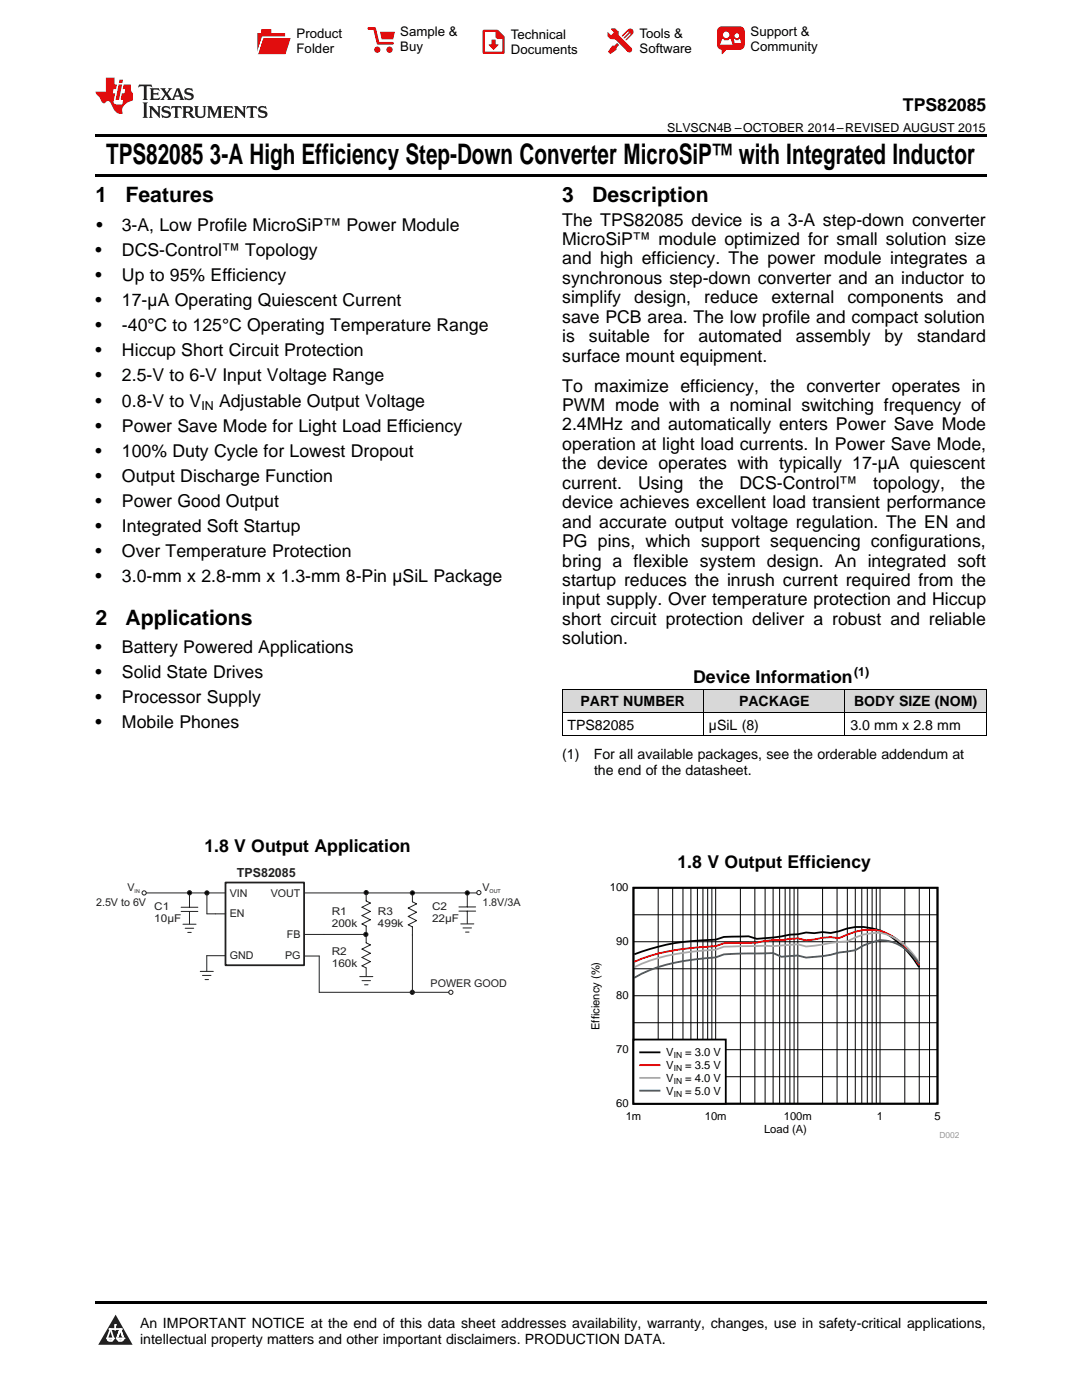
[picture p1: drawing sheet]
<svg xmlns="http://www.w3.org/2000/svg" width="216mm" height="279mm" viewBox="0 0 216 279" stroke-linecap="round" stroke-linejoin="round" font-family="sans-serif">
<defs><g id="words">
<g font-size="5.6">
<text x="21.2" y="32.8">TPS82085</text>
<text x="41.9" y="32.8">3-A High Efficiency Step-Down Converter MicroSiP™ with Integrated Inductor</text>
</g>
<g font-size="4.2">
<text x="19" y="40.4">1</text>
<text x="25" y="40.4">Features</text>
<text x="112.2" y="40.4">3</text>
<text x="118.2" y="40.4">Description</text>
<text x="19" y="124.6">2</text>
<text x="25" y="124.6">Applications</text>
</g>
<g font-size="3.5">
<text x="180.2" y="22.2">TPS82085</text>
<text x="19.2" y="46.1">•</text>
<text x="24.3" y="46.1">3-A, Low Profile MicroSiP™ Power Module</text>
<text x="112.2" y="45">The TPS82085 device is a 3-A step-down converter</text>
<text x="19" y="51.1">•</text>
<text x="24.3" y="51.1">DCS-Control™ Topology</text>
<text x="112.2" y="48.9">MicroSiP™ module optimized for small solution size</text>
<text x="112.2" y="52.8">and high efficiency. The power module integrates a</text>
<text x="19" y="56.1">•</text>
<text x="24.3" y="56.1">Up to 95% Efficiency</text>
<text x="112.2" y="56.7">synchronous step-down converter and an inductor to</text>
<text x="19" y="61.1">•</text>
<text x="24.3" y="61.1">17-µA Operating Quiescent Current</text>
<text x="112.2" y="60.5">simplify</text>
<text x="112.2" y="64.4">save PCB area. The low profile and compact solution</text>
<text x="126.5" y="60.5">design,</text>
<text x="140.5" y="60.5">reduce</text>
<text x="153.9" y="60.5">external</text>
<text x="169.1" y="60.5">components</text>
<text x="190.9" y="60.5">and</text>
<text x="19" y="66.1">•</text>
<text x="19" y="71.1">•</text>
<text x="24.3" y="66.1">-40°C to 125°C Operating Temperature Range</text>
<text x="24.3" y="71.1">Hiccup Short Circuit Protection</text>
<text x="112.2" y="68.3">is</text>
<text x="117.5" y="68.3">suitable</text>
<text x="132.5" y="68.3">for</text>
<text x="139.4" y="68.3">automated</text>
<text x="158.8" y="68.3">assembly</text>
<text x="176.5" y="68.3">by</text>
<text x="183" y="68.3">standard</text>
<text x="19" y="76.1">•</text>
<text x="24.3" y="76.1">2.5-V to 6-V Input Voltage Range</text>
<text x="112.2" y="72.2">surface mount equipment.</text>
<text x="19" y="81.1">•</text>
<text x="24.3" y="81.1">0.8-V to V</text>
<text x="43.7" y="81.1">Adjustable Output Voltage</text>
<text x="112.2" y="78.1">To maximize efficiency, the converter operates in</text>
<text x="112.2" y="82">PWM mode with a nominal switching frequency of</text>
<text x="19" y="86.1">•</text>
<text x="24.3" y="86.1">Power Save Mode for Light Load Efficiency</text>
<text x="112.2" y="85.9">2.4MHz and automatically enters Power Save Mode</text>
<text x="112.2" y="89.8">operation at light load currents. In Power Save Mode,</text>
<text x="19" y="91.2">•</text>
<text x="24.3" y="91.2">100% Duty Cycle for Lowest Dropout</text>
<text x="112.2" y="93.7">the device operates with typically 17-µA quiescent</text>
<text x="19" y="96.2">•</text>
<text x="19" y="101.2">•</text>
<text x="24.3" y="96.2">Output Discharge Function</text>
<text x="24.3" y="101.2">Power Good Output</text>
<text x="112.2" y="97.5">current.</text>
<text x="112.2" y="101.4">device achieves excellent load transient performance</text>
<text x="127.3" y="97.5">Using</text>
<text x="139.5" y="97.5">the</text>
<text x="147.6" y="97.5">DCS-Control™</text>
<text x="174.2" y="97.5">topology,</text>
<text x="191.7" y="97.5">the</text>
<text x="19" y="106.2">•</text>
<text x="24.3" y="106.2">Integrated Soft Startup</text>
<text x="112.2" y="105.3">and accurate output voltage regulation. The EN and</text>
<text x="19" y="111.2">•</text>
<text x="24.3" y="111.2">Over Temperature Protection</text>
<text x="112.2" y="109.2">PG pins, which support sequencing configurations,</text>
<text x="112.2" y="113.1">bring a flexible system design. An integrated soft</text>
<text x="19" y="116.2">•</text>
<text x="24.3" y="116.2">3.0-mm x 2.8-mm x 1.3-mm 8-Pin µSiL Package</text>
<text x="112.2" y="116.9">startup reduces the inrush current required from the</text>
<text x="112.2" y="120.8">input supply. Over temperature protection and Hiccup</text>
<text x="112.2" y="124.7">short circuit protection deliver a robust and reliable</text>
<text x="19" y="130.4">•</text>
<text x="24.3" y="130.4">Battery Powered Applications</text>
<text x="112.2" y="128.6">solution.</text>
<text x="19" y="135.4">•</text>
<text x="24.3" y="135.4">Solid State Drives</text>
<text x="138.3" y="136.3">Device Information</text>
<text x="19" y="140.4">•</text>
<text x="24.3" y="140.4">Processor Supply</text>
<text x="19" y="145.4">•</text>
<text x="24.3" y="145.4">Mobile Phones</text>
<text x="40.8" y="170.1">1.8 V Output Application</text>
<text x="135.2" y="173.3">1.8 V Output Efficiency</text>
</g>
<g font-size="2.8">
<text x="115.8" y="141">PART NUMBER</text>
<text x="147.5" y="141">PACKAGE</text>
<text x="170.4" y="141">BODY SIZE (NOM)</text>
<text x="113.2" y="145.6">TPS82085</text>
<text x="141.5" y="145.6">µSiL (8)</text>
<text x="169.7" y="145.6">3.0 mm x 2.8 mm</text>
<text x="112.2" y="151.5">(1)</text>
<text x="118.5" y="151.5">For all available packages, see the orderable addendum at</text>
<text x="118.5" y="154.7">the end of the datasheet.</text>
<text x="27.9" y="265">An IMPORTANT NOTICE at the end of this data sheet addresses availability, warranty, changes, use in safety-critical applications,</text>
<text x="27.9" y="268.2">intellectual property matters and other important disclaimers. PRODUCTION DATA.</text>
</g>
<g font-size="2.6">
<text x="59.2" y="7.6">Product</text>
<text x="59.2" y="10.6">Folder</text>
<text x="79.9" y="7.3">Sample &amp;</text>
<text x="79.9" y="10.2">Buy</text>
<text x="101.9" y="7.8">Technical</text>
<text x="101.9" y="10.8">Documents</text>
<text x="127.6" y="7.6">Tools &amp;</text>
<text x="127.6" y="10.6">Software</text>
<text x="149.8" y="7.2">Support &amp;</text>
<text x="149.8" y="10.2">Community</text>
</g>
<g font-size="2.5">
<text x="133.1" y="26.3">SLVSCN4B –OCTOBER 2014–REVISED AUGUST 2015</text>
<text x="40.2" y="81.8">IN</text>
<text x="170.4" y="134.9">(1)</text>
</g>
<text font-size="2.5" fill="#231f20" x="47.2" y="175.1">TPS82085</text>
<g font-size="2.2">
<text x="121.7" y="177.9">100</text>
<text x="122.9" y="188.7">90</text>
<text x="122.9" y="199.5">80</text>
<text x="119.7" y="205.6" transform="rotate(-90 119.7 205.6)">Efficiency (%)</text>
<text x="122.9" y="210.2">70</text>
<text x="132.9" y="210.8">V</text>
<text x="132.9" y="213.4">V</text>
<text x="132.9" y="215.9">V</text>
<text x="136.7" y="210.8">= 3.0 V</text>
<text x="136.7" y="213.4">= 3.5 V</text>
<text x="136.7" y="215.9">= 4.0 V</text>
<text x="122.9" y="221">60</text>
<text x="132.9" y="218.5">V</text>
<text x="136.7" y="218.5">= 5.0 V</text>
<text x="124.8" y="223.6">1m</text>
<text x="140.6" y="223.6">10m</text>
<text x="152.4" y="226.1">Load (A)</text>
<text x="156.4" y="223.6">100m</text>
<text x="175" y="223.6">1</text>
<text x="186.4" y="223.6">5</text>
</g>
<g font-size="2.1" fill="#231f20">
<text x="25.4" y="177.7">V</text>
<text x="45.9" y="178.9">VIN</text>
<text x="54" y="178.9">VOUT</text>
<text x="96.3" y="177.7">V</text>
<text x="19.2" y="180.8">2.5V to 6V</text>
<text x="30.8" y="181.5">C1</text>
<text x="30.8" y="183.9">10µF</text>
<text x="45.9" y="183">EN</text>
<text x="66.2" y="182.6">R1</text>
<text x="66.2" y="185">200k</text>
<text x="75.4" y="182.6">R3</text>
<text x="75.4" y="185">499k</text>
<text x="86.2" y="181.5">C2</text>
<text x="86.2" y="183.9">22µF</text>
<text x="96.3" y="180.8">1.8V/3A</text>
<text x="45.9" y="191.3">GND</text>
<text x="56.9" y="191.4">PG</text>
<text x="57.3" y="187.2">FB</text>
<text x="66.2" y="190.6">R2</text>
<text x="66.2" y="193">160k</text>
<text x="85.9" y="197">POWER GOOD</text>
</g>
<g font-size="1.7">
<text x="134.4" y="211.2">IN</text>
<text x="134.4" y="213.7">IN</text>
<text x="134.4" y="216.3">IN</text>
<text x="134.4" y="218.8">IN</text>
</g>
<text font-size="1.7" fill="#999" x="187.4" y="227.1">D002</text>
<g font-size="1.1" fill="#231f20">
<text x="26.9" y="178.2">IN</text>
<text x="97.7" y="178.2">OUT</text>
</g>
</g></defs>
<g fill="#d8d8d8">
<path d="M112.2 137.6h28.2v4.6h-28.2z"/>
<path d="M140.4 137.6h28.2v4.6h-28.2z"/>
<path d="M168.6 137.6h28.2v4.6h-28.2z"/>
</g>
<path d="M23.1 262.4l3.4 6h-6.9z" fill="#231f20"/>
<path d="M21.4 267.1h1.2l-.3 .5h-.3a.55 .55 0 0 1-.6-.5z" fill-rule="evenodd" fill="#fff"/>
<path d="M21.4 267.1h1.2l-.3 .5h-.3a.55 .55 0 0 1-.6-.5z" fill="none" stroke="#231f20" stroke-width=".34"/>
<path d="M21.4 267.1l1.2 .1-.3 .4h-.5z" fill="none" stroke="#fff" stroke-width=".34"/>
<path d="M23 265.3h.1" fill="none" stroke="#fff" stroke-width=".34"/>
<path d="M23 264.4v.9z" fill="#fff"/>
<path d="M23 264.4v.9z" fill="none" stroke="#fff" stroke-width=".34"/>
<circle cx="23" cy="264.4" r=".17" fill="#fff"/>
<path d="M21.9 265.2h.1" fill="none" stroke="#fff" stroke-width=".34"/>
<path d="M21.9 265.2h2.3z" fill="#fff"/>
<path d="M21.9 265.2h2.3z" fill="none" stroke="#fff" stroke-width=".34"/>
<circle cx="24.2" cy="265.2" r=".17" fill="#fff"/>
<path d="M23.3 267.1h.1" fill="none" stroke="#fff" stroke-width=".34"/>
<path d="M24 265.2l-.7 1.9z" fill="#fff"/>
<path d="M24 265.2l-.7 1.9z" fill="none" stroke="#fff" stroke-width=".34"/>
<path d="M24 265.2l.7 1.9z" fill="#fff"/>
<path d="M24 265.2l.7 1.9z" fill="none" stroke="#fff" stroke-width=".34"/>
<path d="M24.6 267.1h.1" fill="none" stroke="#fff" stroke-width=".34"/>
<circle cx="21.4" cy="267.1" r=".17" fill="#fff"/>
<path d="M22.1 265.2l-.7 1.9z" fill="#fff"/>
<path d="M22.1 265.2l-.7 1.9z" fill="none" stroke="#fff" stroke-width=".34"/>
<path d="M22.1 265.2l.5 1.9z" fill="#fff"/>
<path d="M22.1 265.2l.5 1.9z" fill="none" stroke="#fff" stroke-width=".34"/>
<circle cx="22.6" cy="267.1" r=".17" fill="#fff"/>
<path d="M23.4 267.1h1.3a.65 .65 0 0 1-.7 .5 .65 .65 0 0 1-.6-.5z" fill-rule="evenodd" fill="#fff"/>
<path d="M23.4 267.1h1.3a.65 .65 0 0 1-.7 .5 .65 .65 0 0 1-.6-.5z" fill="none" stroke="#231f20" stroke-width=".34"/>
<path d="M23.4 267.1h1.3l-.4 .5h-.6z" fill="none" stroke="#fff" stroke-width=".34"/>
<path d="M23.3 267.1h.1" fill="none" stroke="#fff" stroke-width=".34"/>
<circle cx="24.7" cy="267.1" r=".17" fill="#fff"/>
<path d="M19 259.7h177.8v.5h-177.8z" fill="#000"/>
<path d="M117.5 176.3h73.9v50.8h-73.9z" fill-rule="evenodd" fill="#fff"/>
<path d="M126.4 177.2h60.7v43.1h-60.7zM126.6 190.5a44.1 44.1 0 0 1 16.2-3l1.6-.5 5-.1 1.6 .5a36.1 36.1 0 0 0 6.6-.9h1.6l1.6-.4 1.7 .1 1.6-.2 1.7 .2 1.6-.3a10.9 10.9 0 0 1 10.1 .8 20.8 20.8 0 0 1 5.9 6.3" fill="none" stroke="#000" stroke-width=".36"/>
<g fill="none" stroke="#000" stroke-width=".2">
<path d="M131.3 177.2v43.1M134.2 177.2v43.1M136.3 177.2v43.1M137.9 177.2v43.1M139.2 177.2v43.1M140.3 177.2v43.1M141.2 177.2v43.1M142 177.2v43.1M142.8 177.2v43.1M147.7 177.2v43.1M150.6 177.2v43.1M152.7 177.2v43.1"/>
<path d="M154.3 177.2v43.1M155.6 177.2v43.1M156.7 177.2v43.1M157.6 177.2v43.1M158.4 177.2v43.1M159.2 177.2v43.1M164.1 177.2v43.1M167 177.2v43.1M169.1 177.2v43.1M170.7 177.2v43.1M172 177.2v43.1M173.1 177.2v43.1"/>
<path d="M174 177.2v43.1M174.9 177.2v43.1M175.6 177.2v43.1M180.5 177.2v43.1M183.4 177.2v43.1M185.5 177.2v43.1M187.1 177.2v43.1M126.4 198.7h60.7M126.4 193.3h60.7M126.4 187.9h60.7M126.4 182.6h60.7M126.4 214.9h60.7"/>
<path d="M126.4 209.5h60.7M126.4 204.1h60.7"/>
</g>
<path d="M126.6 192a45.6 45.6 0 0 1 16.2-3.2l1.6-.5 6.6-.2 1.6-.3 3.3-.2 1.7-.2 1.6-.1 1.6 .4 3.3-.6 1.7-.1 1.6 .2a12.7 12.7 0 0 1 8.2-1.5 14.7 14.7 0 0 1 7.8 6.9" fill="none" stroke="#f00" stroke-width=".36"/>
<path d="M183.4 192.1a12.6 12.6 0 0 0-7.8-6 11.9 11.9 0 0 0-6.6 1.8l-3.2 .3-5 .7-1.6-.4-4.9 .3-9.9 .1-1.6 .6a47.2 47.2 0 0 0-14.8 2.8l-1.4 .7" fill="none" stroke="#aaa" stroke-width=".36"/>
<path d="M183.4 192.3a9.9 9.9 0 0 0-7.8-4.7l-3.3 1.1-1.6 .9-3.3 .5a25.7 25.7 0 0 1-6.6 1l-1.6-.4-3.3 .2-1.6-.7-9.9 .3-1.6 .6a41.5 41.5 0 0 0-14.8 3.2l-1.4 .8" fill="none" stroke="#295c75" stroke-width=".36"/>
<path d="M126.4 207.5h18.4v12.8h-18.4z" fill-rule="evenodd" fill="#fff"/>
<path d="M126.4 207.5h18.4v12.8h-18.4zM127.7 210h3.9" fill="none" stroke="#000" stroke-width=".36"/>
<path d="M127.7 212.6h3.9" fill="none" stroke="#f00" stroke-width=".36"/>
<path d="M127.7 215.1h3.9" fill="none" stroke="#aaa" stroke-width=".36"/>
<path d="M127.7 217.7h3.9" fill="none" stroke="#295c75" stroke-width=".36"/>
<path d="M29.2 178.2h65.9" fill="none" stroke="#231f20" stroke-width=".2"/>
<path d="M45 176.1h15.7v16.5h-15.7z" fill-rule="evenodd" fill="#fff"/>
<path d="M45 176.1h15.7v16.5h-15.7z" fill="none" stroke="#231f20" stroke-width=".36"/>
<g fill="none" stroke="#231f20" stroke-width=".2">
<path d="M37.8 178.6v2.5M41.3 178.2v4.2h3.7M73.1 178.1v1.7l.8 .4-1.7 .9 1.7 .8-1.7 .8 1.7 .9-1.7 .8 .9 .4v3.4l.8 .4-1.7 .8 1.7 .8-1.7 .9 1.7 .8-1.7 .9 .9 .4v1.6M82.3 178.3v1.7l.8 .4-1.6 .8 1.6 .9-1.6 .8 1.6 .8-1.6 .9 .8 .4v13M93.2 178.5v2.5M36.1 181.1h3.4M36.1 181.9h3.4M36.5 184.4h2.6M37 185.3h1.7M37.5 186.1h.7M37.8 181.9v2.5M40 193.9h2.6"/>
<path d="M40.4 194.7h1.7M40.9 195.5h.7M44.9 190.7h-3.6v3.1M60.8 186.5h12.3M60.8 190.8h2.9v7.2h25.8M71.8 194.9h2.6M72.2 195.7h1.7M72.7 196.5h.7M91.6 181h3.3M91.6 181.8h3.3M91.9 184.4h2.6M92.4 185.2h1.7"/>
<path d="M92.9 186h.7M93.2 181.8v2.5"/>
<circle cx="28.8" cy="178.2" r=".42"/>
<circle cx="37.8" cy="178.2" r=".42"/>
<circle cx="41.3" cy="178.2" r=".42"/>
<circle cx="73.1" cy="178.1" r=".42"/>
<circle cx="82.3" cy="178.2" r=".42"/>
<circle cx="93.2" cy="178.2" r=".42"/>
<circle cx="95.6" cy="178.1" r=".42"/>
<circle cx="73" cy="186.5" r=".42"/>
<circle cx="82.3" cy="198" r=".42"/>
<circle cx="90" cy="198" r=".42"/>
</g>
<g fill="#000">
<circle cx="37.8" cy="178.2" r=".42"/>
<circle cx="41.3" cy="178.2" r=".42"/>
<circle cx="73.1" cy="178.1" r=".42"/>
<circle cx="82.3" cy="178.2" r=".42"/>
<circle cx="93.2" cy="178.2" r=".42"/>
<circle cx="73" cy="186.5" r=".42"/>
<circle cx="82.3" cy="198" r=".42"/>
</g>
<path d="M112.2 137.5h84.6M112.2 137.5v9.4M140.4 137.5v9.4M168.6 137.5v9.4M196.8 137.5v9.4M112.2 146.8h84.6M112.2 142.2h84.6" fill="none" stroke="#000" stroke-width=".2"/>
<path d="M19 34.8h177.8v.5h-177.8zM19 26.8h177.8v.6h-177.8zM112.2 146.9h.1zM168.5 146.9h.1zM196.7 146.9h.1z" fill="#000"/>
<path d="M27.7 16.9l-.1 .6 .6-.3h.5v.2v2.2l-.2 .4h1l-.2-.4v-2.2v-.2h.5l.6 .3-.2-.6zM29.9 17.6l.2 .4v1.6l-.2 .4h1.9l.1-.6a1.09 1.09 0 0 1-1.3 .1v-.6h.6l.4 .2v-.7l-.2 .2h-.8v-.6l.2-.1a1.01 1.01 0 0 1 1 .3l-.1-.6zM32 17.6l.9 1.2-1 1.2h.9l-.2-.3 .5-.7 .5 .7-.3 .3h1.7l-.2-.3 .1-.4h1l.1 .4-.2 .3h1l-.3-.4-.7-2h-.5l-1 2.2-.8-1.1 .9-1.1h-.9l.2 .2-.4 .7-.4-.7 .2-.2zM35.4 18l.4 1h-.8zM37 17.7a.66 .66 0 0 0-.2 .8 .66 .66 0 0 0 .6 .4l.7 .2 .1 .2a.8 .8 0 0 1-.7 .4 .8 .8 0 0 1-.7-.5l.1 .8 .2-.2a.94 .94 0 0 0 1.1 .1 .94 .94 0 0 0 .4-.9 1.48 1.48 0 0 0-1.3-.6v-.4a1.1 1.1 0 0 1 1.2 .2l-.2-.6-.2 .1-.5-.1zM28.5 20.4l.2 .4v2.3l-.2 .4h1l-.2-.4v-2.3l.2-.4zM29.7 21.2l.2 .4v1.5l-.2 .4h.8l-.3-.4 .1-1.3 1.6 1.8v-2l.2-.4h-.7l.2 .2v1.1l-1.2-1.3zM32.5 21.3a.66 .66 0 0 0-.2 .8 .66 .66 0 0 0 .6 .4l.6 .2 .2 .2a.8 .8 0 0 1-.8 .4 .8 .8 0 0 1-.7-.5l.2 .7 .2-.1a.94 .94 0 0 0 1 .1 .94 .94 0 0 0 .5-1 1.47 1.47 0 0 0-1.3-.6l-.1-.3a1.1 1.1 0 0 1 1.3 .2l-.2-.6-.2 .1-.5-.2zM34.3 21.2l-.2 .6a.64 .64 0 0 1 .8-.3v1.6l-.2 .4h1l-.3-.4 .1-1.6a.66 .66 0 0 1 .8 .3l-.2-.6zM36.3 21.2l.3 .4v1.5l-.3 .4h1l-.2-.2v-.7h.5l.1 .1a.8 .8 0 0 0 1.2 .7l-1-1a.62 .62 0 0 0 .6-.5 .62 .62 0 0 0-.6-.7zM37.1 21.5h.1a.48 .48 0 0 1 .6 0 .48 .48 0 0 1 .1 .6l-.2 .1-.6 .1zM38.7 21.2l.2 .2a2.29 2.29 0 0 0 .4 2 1.05 1.05 0 0 0 1.7-.7v-1.3l.2-.2h-.8l.2 .4v1.1a.61 .61 0 0 1-.6 .6 .61 .61 0 0 1-.6-.6v-1.1l.3-.4zM41.3 21.2l.3 .4v1.5l-.3 .4h.8l-.2-.4v-1.4l.8 1.9 .9-1.9v1.4l-.2 .4h.9l-.2-.4v-1.5l.2-.4h-.8l-.7 1.5-.6-1.5zM44.5 21.2l.2 .4v1.5l-.2 .4h1.9l.2-.6a1.1 1.1 0 0 1-1.4 .2v-.7h.6l.4 .2v-.6l-.2 .1-.8 .1v-.6l.2-.1a1.02 1.02 0 0 1 1.1 .2l-.2-.5zM46.7 21.2l.2 .4v1.5l-.2 .4h.8l-.3-.4 .1-1.3 1.6 1.8v-2l.2-.4h-.7l.2 .2v1.1l-1.2-1.3zM49.3 21.2l-.1 .6a.64 .64 0 0 1 .8-.3v1.6l-.3 .4h1l-.2-.4v-1.6a.66 .66 0 0 1 .8 .3l-.1-.6zM51.7 21.3a.66 .66 0 0 0-.2 .7 .66 .66 0 0 0 .7 .5l.6 .2 .1 .2a.8 .8 0 0 1-.7 .4 .8 .8 0 0 1-.7-.5l.1 .7 .2-.1a.94 .94 0 0 0 1.1 .1 .94 .94 0 0 0 .4-1 1.48 1.48 0 0 0-1.2-.6l-.1-.3a1.1 1.1 0 0 1 1.2 .2l-.2-.6-.1 .1-.6-.2z" fill="#231f20"/>
<path d="M21.1 15.5v2.8h-2v.4l.9 .9a.96 .96 0 0 0 1 1 .59 .59 0 0 1 .5-.4 .59 .59 0 0 1 .5 .3l.4 .8a1.61 1.61 0 0 0 2.1 1.3 1.63 1.63 0 0 1 1.1-2.2l.9-.3v-1.5a1.6 1.6 0 0 1-.4-1.7h-1.4l-.2 .9h.5l-.2 .8h-.5l-.2 1v.3h.5l-.2 .9h-.7a.74 .74 0 0 1-1-.6l.3-1.6h-.5l.2-.8h.5l.1-.9h-.4v-1.4zM23.7 16.9l-.7 3h.8l.6-3zM23.8 15.9l-.1 .7h.7l.2-.7z" fill="#ee1d23"/>
<g fill="#d60000">
<path d="M52.1 5.8h2v.8h2.8v4.2h-5.5v-4.2h.7z" fill-rule="evenodd"/>
<path d="M52.4 7.5h5.6l-1 3.3h-5.6z" fill-rule="evenodd"/>
</g>
<path d="M52.4 7.4h5.7l-.1 .1h-5.5l-1.1 3.3z" fill-rule="evenodd" fill="#fff"/>
<path d="M52.4 7.4h5.7l-.1 .1h-5.5l-1.1 3.3z" fill="none" stroke="#fff" stroke-width=".2"/>
<path d="M73.6 5.7h1.1l.7 2.9h2.9" fill="none" stroke="#d60000" stroke-width=".55"/>
<g fill="#d60000">
<path d="M75.8 6.3h3l-.4 1.6h-2.2z" fill-rule="evenodd"/>
<circle cx="75.3" cy="9.9" r=".62"/>
<circle cx="77.7" cy="9.9" r=".62"/>
</g>
<path d="M96.5 6.2h2.7l1.3 1.2v3.1h-4z" fill="none" stroke="#d60000" stroke-width=".44"/>
<g fill="#d60000">
<path d="M98.1 7.9h.8v1h.5l-.9 1.1-1-1v-.1h.6z" fill-rule="evenodd"/>
<path d="M98.9 6.2h.3l1.3 1.2v.4h-1.3l-.3-.4z" fill-rule="evenodd"/>
<path d="M121.9 5.7h.8l.7 .6 .1 .7 2.5 2.5-.8 .8-2.3-2.3-1.1-.2-.6-.6v-.8l.7 .6 .5-.4v-.2l-.5-.5z" fill-rule="evenodd"/>
<path d="M122.2 9.1h.4l.5-.5 .4 .4-.5 .5v.4l-1.2 .9-.5-.5z" fill-rule="evenodd"/>
<path d="M125.3 5.9a.67 .67 0 0 1 .9 0 .67 .67 0 0 1 0 .9z" fill-rule="evenodd"/>
<path d="M125.3 5.9l.9 .9-1.2 1.2h-.2v-.2l1-.9v-.2h-.2l-.9 1h-.2v-.2l.9-1 .1-.2h-.3l-.9 1h-.2v-.2z" fill-rule="evenodd"/>
<circle cx="125.6" cy="9.9" r=".54"/>
</g>
<path d="M123.3 6.3v.7" fill="none" stroke="#d60000" stroke-width=".2"/>
<g fill="#d60000">
<path d="M143.4 5.5l.6-.2h3.6a.95 .95 0 0 1 1 .9v2.8a.95 .95 0 0 1-1 .9h-3.6a.95 .95 0 0 1-.9-.9v-2.8z" fill-rule="evenodd"/>
<path d="M144 9.9h.9l-.7 .9h-.2z" fill-rule="evenodd"/>
</g>
<g fill="#fff">
<path d="M146.6 8.6h1.3z"/>
<path d="M144.1 7.8h.3l.1 .2h.8l.2-.2h.3l.4 1.1h-2.5z" fill-rule="evenodd"/>
<path d="M146.4 7.8h.3l.1 .2h.5l.2-.2h.2l.2 .8h-1.3z" fill-rule="evenodd"/>
<circle cx="144.9" cy="6.9" r=".65"/>
<circle cx="147" cy="7.1" r=".48"/>
</g>
<use href="#words"/>
</svg>
